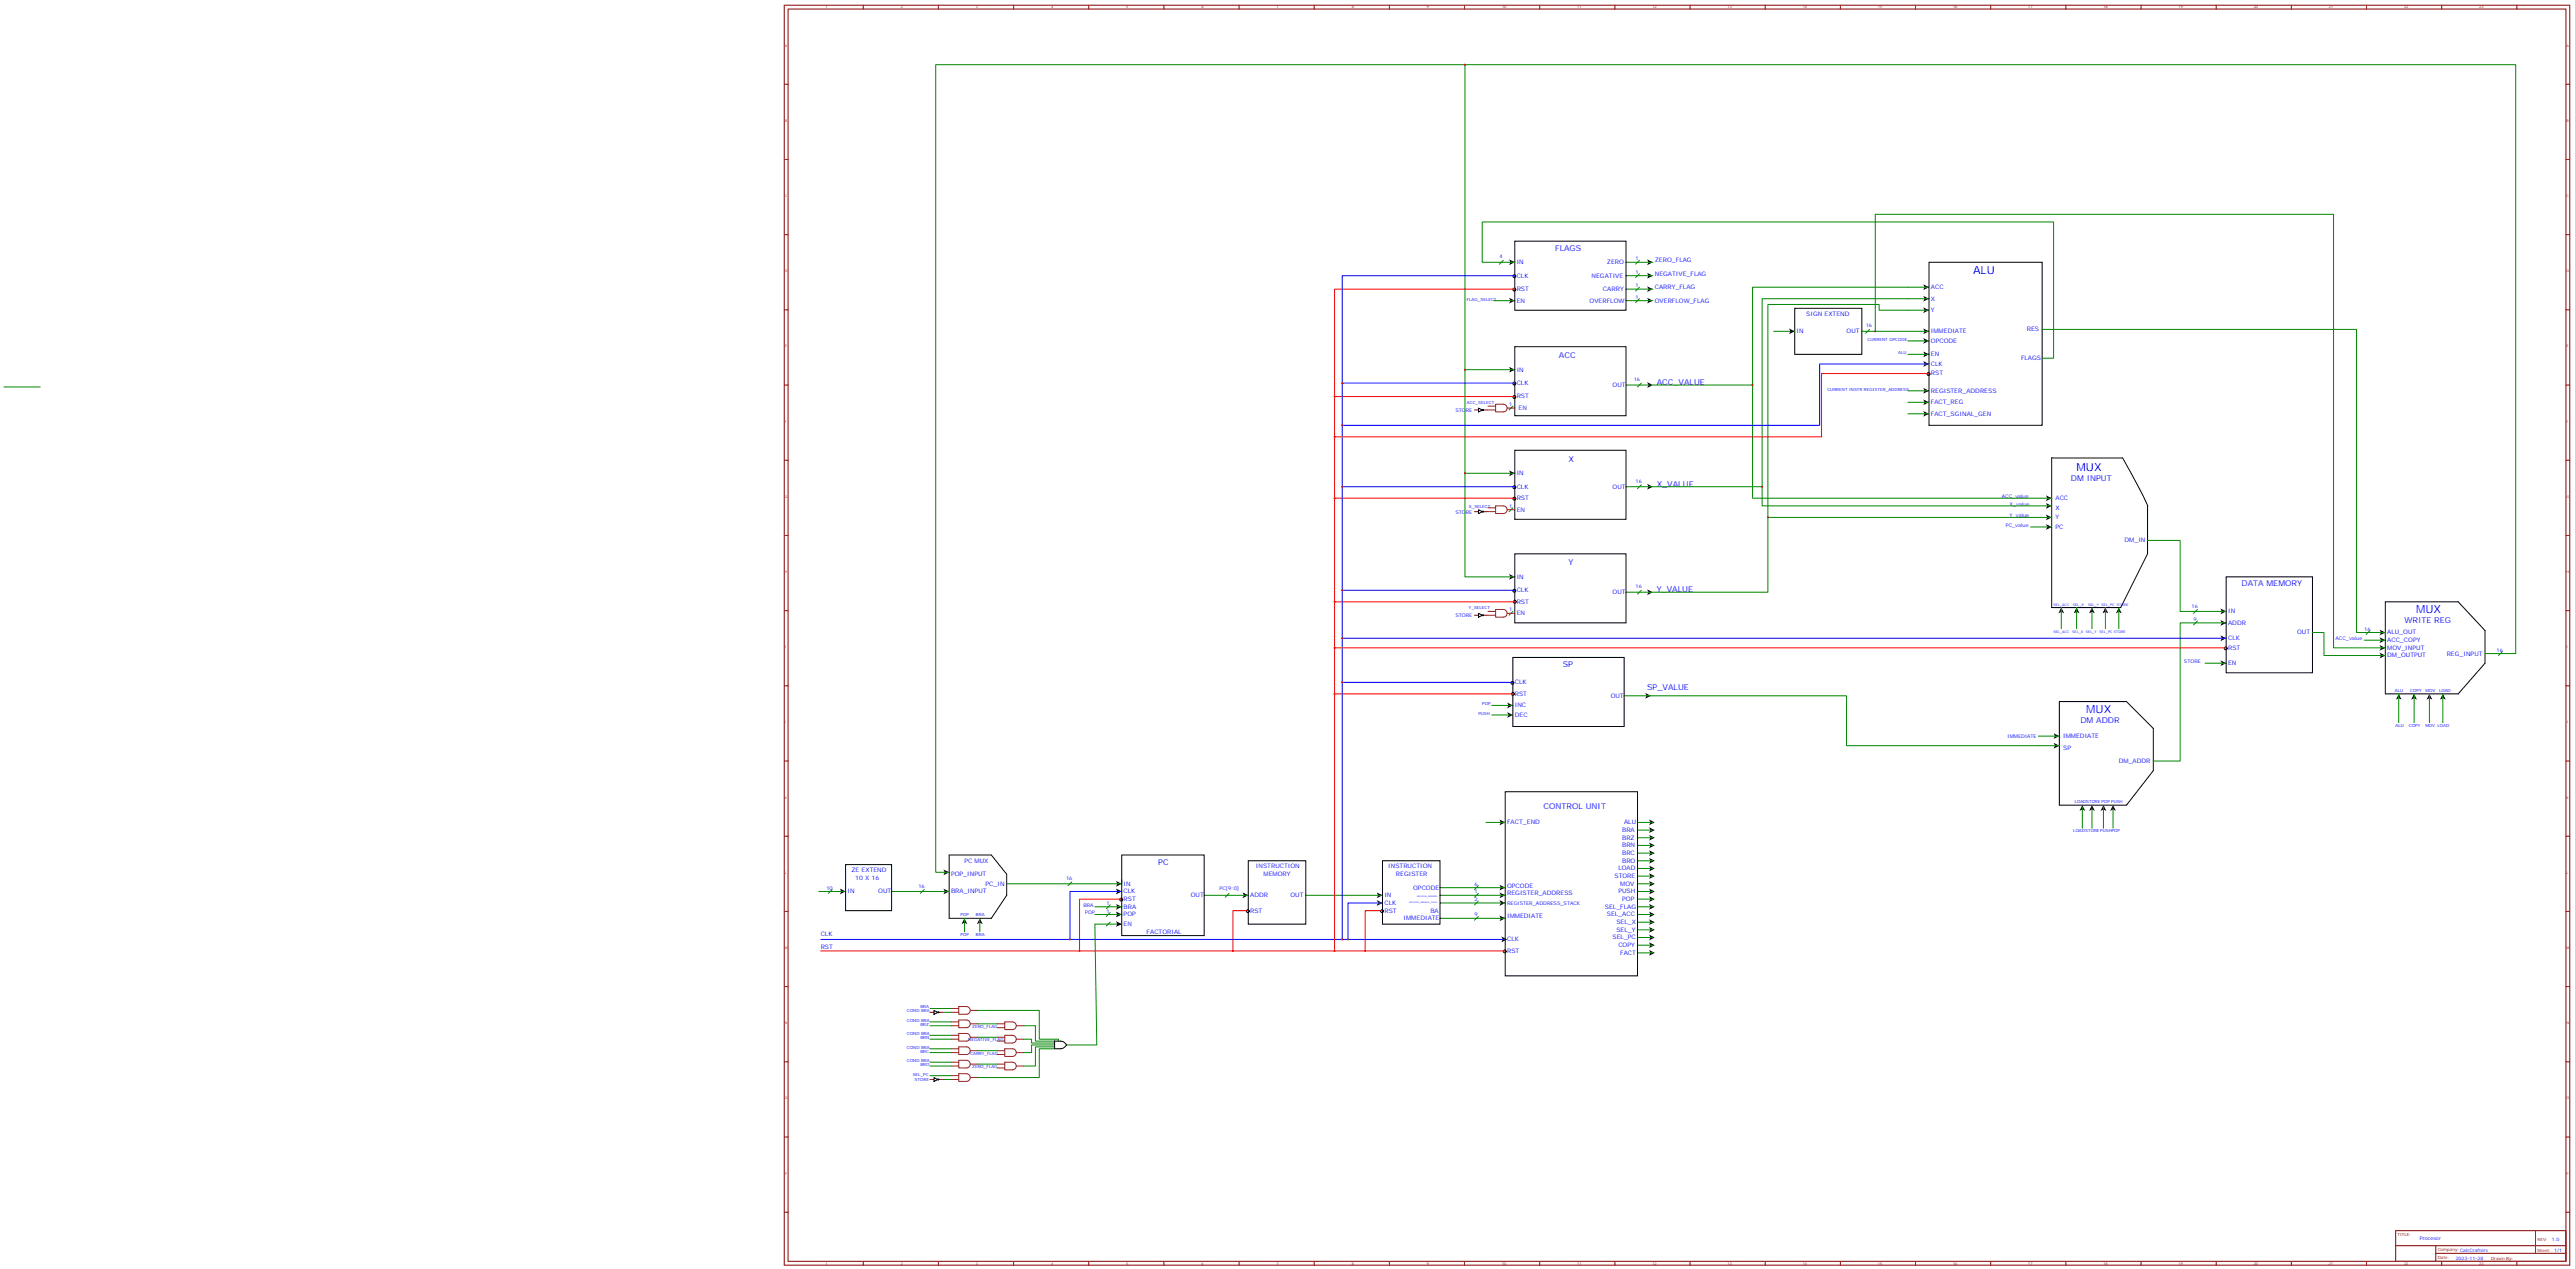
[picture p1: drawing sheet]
<svg xmlns="http://www.w3.org/2000/svg" width="2369mm" height="1167mm" viewBox="0 0 2369 1167" stroke-linecap="round" stroke-linejoin="round" font-family="sans-serif">
<defs><g id="words">
<g font-size="10.2" fill="#00f">
<text x="1815" y="252">ALU</text>
<text x="1910" y="433">MUX</text>
<text x="2222" y="564">MUX</text>
<text x="1919" y="656">MUX</text>
</g>
<g font-size="7.4" fill="#00f">
<text x="1431" y="231">FLAGS</text>
<text x="1434" y="329">ACC</text>
<text x="1524" y="354">ACC_VALUE</text>
<text x="1443" y="425">X</text>
<text x="1905" y="442">DM INPUT</text>
<text x="1524" y="448">X_VALUE</text>
<text x="1443" y="520">Y</text>
<text x="2062" y="539">DATA MEMORY</text>
<text x="1524" y="545">Y_VALUE</text>
<text x="2212" y="573">WRITE REG</text>
<text x="1438" y="613">SP</text>
<text x="1515" y="635">SP_VALUE</text>
<text x="1914" y="664">DM ADDR</text>
<text x="1420" y="744">CONTROL UNIT</text>
<text x="1065" y="795">PC</text>
</g>
<g font-size="5.6" fill="#00f">
<text x="1395" y="243">IN</text>
<text x="1478" y="243">ZERO</text>
<text x="1522" y="241">ZERO_FLAG</text>
<text x="1395" y="255">CLK</text>
<text x="1464" y="255">NEGATIVE</text>
<text x="1522" y="254">NEGATIVE_FLAG</text>
<text x="1395" y="268">RST</text>
<text x="1475" y="268">CARRY</text>
<text x="1522" y="266">CARRY_FLAG</text>
<text x="1776" y="266">ACC</text>
<text x="1395" y="278">EN</text>
<text x="1462" y="278">OVERFLOW</text>
<text x="1522" y="278">OVERFLOW_FLAG</text>
<text x="1776" y="276">X</text>
<text x="1776" y="287">Y</text>
<text x="1662" y="291">SIGN EXTEND</text>
<text x="1864" y="305">RES</text>
<text x="1653" y="306">IN</text>
<text x="1699" y="306">OUT</text>
<text x="1776" y="306">IMMEDIATE</text>
<text x="1776" y="315">OPCODE</text>
<text x="1776" y="328">EN</text>
<text x="1859" y="331">FLAGS</text>
<text x="1395" y="342">IN</text>
<text x="1776" y="336">CLK</text>
<text x="1776" y="345">RST</text>
<text x="1395" y="354">CLK</text>
<text x="1483" y="356">OUT</text>
<text x="1776" y="361">REGISTER_ADDRESS</text>
<text x="1395" y="366">RST</text>
<text x="1776" y="372">FACT_REG</text>
<text x="1397" y="377">EN</text>
<text x="1776" y="382">FACT_SGINAL_GEN</text>
<text x="1395" y="437">IN</text>
<text x="1395" y="449">CLK</text>
<text x="1483" y="449">OUT</text>
<text x="1395" y="460">RST</text>
<text x="1891" y="460">ACC</text>
<text x="1395" y="470">EN</text>
<text x="1891" y="469">X</text>
<text x="1891" y="478">Y</text>
<text x="1891" y="486">PC</text>
<text x="1954" y="499">DM_IN</text>
<text x="1395" y="532">IN</text>
<text x="1395" y="545">CLK</text>
<text x="1483" y="546">OUT</text>
<text x="1395" y="555">RST</text>
<text x="2050" y="564">IN</text>
<text x="1395" y="566">EN</text>
<text x="2050" y="575">ADDR</text>
<text x="2113" y="583">OUT</text>
<text x="2196" y="583">ALU_OUT</text>
<text x="2050" y="589">CLK</text>
<text x="2196" y="590">ACC_COPY</text>
<text x="2050" y="597">RST</text>
<text x="2196" y="597">MOV_INPUT</text>
<text x="2196" y="605">DM_OUTPUT</text>
<text x="2251" y="603">REG_INPUT</text>
<text x="2050" y="612">EN</text>
<text x="1393" y="629">CLK</text>
<text x="1393" y="640">RST</text>
<text x="1482" y="642">OUT</text>
<text x="1393" y="650">INC</text>
<text x="1393" y="659">DEC</text>
<text x="1898" y="679">IMMEDIATE</text>
<text x="1898" y="689">SP</text>
<text x="1949" y="702">DM_ADDR</text>
<text x="1386" y="758">FACT_END</text>
<text x="1494" y="758">ALU</text>
<text x="1492" y="765">BRA</text>
<text x="1492" y="772">BRZ</text>
<text x="1492" y="779">BRN</text>
<text x="1492" y="786">BRC</text>
<text x="887" y="793">PC MUX</text>
<text x="1492" y="793">BRO</text>
<text x="783" y="802">ZE EXTEND</text>
<text x="1155" y="799">INSTRUCTION</text>
<text x="1277" y="799">INSTRUCTION</text>
<text x="1489" y="800">LOAD</text>
<text x="787" y="809">10 X 16</text>
<text x="875" y="806">POP_INPUT</text>
<text x="1162" y="806">MEMORY</text>
<text x="1284" y="806">REGISTER</text>
<text x="1485" y="807">STORE</text>
<text x="907" y="814">PC_IN</text>
<text x="1034" y="814">IN</text>
<text x="1490" y="814">MOV</text>
<text x="780" y="821">IN</text>
<text x="808" y="821">OUT</text>
<text x="875" y="821">BRA_INPUT</text>
<text x="1034" y="821">CLK</text>
<text x="1300" y="818">OPCODE</text>
<text x="1386" y="816">OPCODE</text>
<text x="1489" y="821">PUSH</text>
<text x="1095" y="825">OUT</text>
<text x="1150" y="825">ADDR</text>
<text x="1187" y="825">OUT</text>
<text x="1274" y="825">IN</text>
<text x="1386" y="823">REGISTER_ADDRESS</text>
<text x="1034" y="829">RST</text>
<text x="1274" y="832">CLK</text>
<text x="1492" y="829">POP</text>
<text x="1034" y="836">BRA</text>
<text x="1150" y="839">RST</text>
<text x="1274" y="839">RST</text>
<text x="1316" y="839">BA</text>
<text x="1476" y="836">SEL_FLAG</text>
<text x="1034" y="843">POP</text>
<text x="1386" y="844">IMMEDIATE</text>
<text x="1478" y="843">SEL_ACC</text>
<text x="1034" y="851">EN</text>
<text x="1291" y="846">IMMEDIATE</text>
<text x="1487" y="850">SEL_X</text>
<text x="1487" y="857">SEL_Y</text>
<text x="755" y="860">CLK</text>
<text x="1055" y="859">FACTORIAL</text>
<text x="1483" y="864">SEL_PC</text>
<text x="1386" y="866">CLK</text>
<text x="755" y="873">RST</text>
<text x="1489" y="871">COPY</text>
<text x="1386" y="876">RST</text>
<text x="1490" y="878">FACT</text>
</g>
<g font-size="4.6" fill="#00f">
<text x="1379" y="238">4</text>
<text x="1505" y="239">1</text>
<text x="1505" y="252">1</text>
<text x="1505" y="264">1</text>
<text x="1505" y="275">1</text>
<text x="1716" y="301">16</text>
<text x="1503" y="351">16</text>
<text x="1388" y="373">1</text>
<text x="1339" y="379">STORE</text>
<text x="1505" y="444">16</text>
<text x="1841" y="458">ACC_value</text>
<text x="1388" y="467">1</text>
<text x="1849" y="465">X_value</text>
<text x="1339" y="472">STORE</text>
<text x="1849" y="476">Y_value</text>
<text x="1845" y="485">PC_value</text>
<text x="1505" y="541">16</text>
<text x="1388" y="562">1</text>
<text x="2016" y="559">16</text>
<text x="1339" y="567">STORE</text>
<text x="2018" y="571">9</text>
<text x="2175" y="580">16</text>
<text x="2148" y="589">ACC_value</text>
<text x="2297" y="599">16</text>
<text x="2009" y="610">STORE</text>
<text x="1847" y="679">IMMEDIATE</text>
<text x="981" y="809">16</text>
<text x="1356" y="814">6</text>
<text x="760" y="818">10</text>
<text x="845" y="816">16</text>
<text x="1122" y="818">PC[9:0]</text>
<text x="1356" y="821">1</text>
<text x="997" y="834">BRA</text>
<text x="1018" y="832">1</text>
<text x="1356" y="829">2</text>
<text x="1386" y="832">REGISTER_ADDRESS_STACK</text>
<text x="1018" y="839">1</text>
<text x="998" y="841">POP</text>
<text x="1356" y="843">9</text>
<text x="2226" y="1141">Procesor</text>
</g>
<g font-size="4.2" fill="#00f">
<text x="2348" y="1141">1.0</text>
<text x="2259" y="1158">2023-11-28</text>
</g>
<g font-size="3.9" fill="#00f">
<text x="1349" y="276">FLAG_SELECT</text>
<text x="1718" y="313">CURRENT OPCODE</text>
<text x="1746" y="326">ALU</text>
<text x="1681" y="359">CURRENT INSTR REGISTER_ADDRESS</text>
<text x="1349" y="372">ACC_SELECT</text>
<text x="1351" y="467">X_SELECT</text>
<text x="1351" y="560">Y_SELECT</text>
<text x="2203" y="636">ALU</text>
<text x="2217" y="636">COPY</text>
<text x="2231" y="636">MOV</text>
<text x="2244" y="636">LOAD</text>
<text x="1363" y="649">POP</text>
<text x="1360" y="657">PUSH</text>
<text x="2204" y="668">ALU</text>
<text x="2216" y="668">COPY</text>
<text x="2231" y="668">MOV LOAD</text>
<text x="1909" y="739">LOADSTORE POP PUSH</text>
<text x="1907" y="765">LOADSTOREPUSHPOP</text>
<text x="884" y="843">POP</text>
<text x="898" y="843">BRA</text>
<text x="884" y="860">POP</text>
<text x="898" y="860">BRA</text>
<text x="847" y="927">BRA</text>
<text x="834" y="931">COND BRA</text>
<text x="834" y="940">COND BRA</text>
<text x="847" y="943">BRZ</text>
<text x="894" y="945">ZERO_FLAG</text>
<text x="834" y="952">COND BRA</text>
<text x="847" y="956">BRN</text>
<text x="891" y="957">NEGATIVE_FLAG</text>
<text x="834" y="964">COND BRA</text>
<text x="847" y="968">BRC</text>
<text x="893" y="970">CARRY_FLAG</text>
<text x="834" y="977">COND BRA</text>
<text x="847" y="980">BRO</text>
<text x="894" y="982">ZERO_FLAG</text>
<text x="840" y="989">SEL_PC</text>
<text x="841" y="994">STORE</text>
</g>
<g font-size="3.9" fill="#800">
<text x="2206" y="1136">TITLE:</text>
<text x="2334" y="1141">REV:</text>
<text x="2242" y="1150">Company:CalcCrafters</text>
<text x="2334" y="1151">Sheet: 1/1</text>
<text x="2242" y="1158">Date:</text>
<text x="2292" y="1158">Drawn By:</text>
</g>
<g font-size="3.2" fill="#800">
<text x="760" y="8">1</text>
<text x="829" y="8">2</text>
<text x="898" y="8">3</text>
<text x="967" y="8">4</text>
<text x="1036" y="8">5</text>
<text x="1105" y="8">6</text>
<text x="1174" y="8">7</text>
<text x="1244" y="8">8</text>
<text x="1313" y="8">9</text>
<text x="1382" y="8">10</text>
<text x="1451" y="8">11</text>
<text x="1520" y="8">12</text>
<text x="1589" y="8">13</text>
<text x="1658" y="8">14</text>
<text x="1728" y="8">15</text>
<text x="1797" y="8">16</text>
<text x="1866" y="8">17</text>
<text x="1935" y="8">18</text>
<text x="2004" y="8">19</text>
<text x="2073" y="8">20</text>
<text x="2142" y="8">21</text>
<text x="2212" y="8">22</text>
<text x="2281" y="8">23</text>
<text x="722" y="43">A</text>
<text x="2361" y="43">A</text>
<text x="722" y="112">B</text>
<text x="2361" y="112">B</text>
<text x="722" y="181">C</text>
<text x="2361" y="181">C</text>
<text x="722" y="250">D</text>
<text x="2361" y="250">D</text>
<text x="722" y="319">E</text>
<text x="2361" y="319">E</text>
<text x="722" y="389">F</text>
<text x="2361" y="389">F</text>
<text x="722" y="458">G</text>
<text x="2361" y="458">G</text>
<text x="722" y="527">H</text>
<text x="2361" y="527">H</text>
<text x="722" y="596">I</text>
<text x="2361" y="596">I</text>
<text x="722" y="665">J</text>
<text x="2361" y="665">J</text>
<text x="722" y="734">K</text>
<text x="2361" y="734">K</text>
<text x="722" y="803">L</text>
<text x="2361" y="803">L</text>
<text x="722" y="873">M</text>
<text x="2361" y="873">M</text>
<text x="722" y="942">N</text>
<text x="2361" y="942">N</text>
<text x="722" y="1011">O</text>
<text x="2361" y="1011">O</text>
<text x="722" y="1080">P</text>
<text x="2361" y="1080">P</text>
<text x="760" y="1163">1</text>
<text x="829" y="1163">2</text>
<text x="898" y="1163">3</text>
<text x="967" y="1163">4</text>
<text x="1036" y="1163">5</text>
<text x="1105" y="1163">6</text>
<text x="1174" y="1163">7</text>
<text x="1244" y="1163">8</text>
<text x="1313" y="1163">9</text>
<text x="1382" y="1163">10</text>
<text x="1451" y="1163">11</text>
<text x="1520" y="1163">12</text>
<text x="1589" y="1163">13</text>
<text x="1658" y="1163">14</text>
<text x="1728" y="1163">15</text>
<text x="1797" y="1163">16</text>
<text x="1866" y="1163">17</text>
<text x="1935" y="1163">18</text>
<text x="2004" y="1163">19</text>
<text x="2073" y="1163">20</text>
<text x="2142" y="1163">21</text>
<text x="2212" y="1163">22</text>
<text x="2281" y="1163">23</text>
</g>
<g font-size="3.2" fill="#00f">
<text x="1889" y="557">SEL_ACC</text>
<text x="1907" y="557">SEL_X</text>
<text x="1921" y="557">SEL_Y</text>
<text x="1933" y="557">SEL_PC STORE</text>
<text x="1889" y="582">SEL_ACC</text>
<text x="1906" y="582">SEL_X</text>
<text x="1919" y="582">SEL_Y</text>
<text x="1931" y="582">SEL_PC STORE</text>
</g>
<g font-size="1.8" fill="#00f">
<text x="1304" y="825">REGISTER_ADDRESS</text>
<text x="1296" y="830">REGISTER_ADDRESS_STACK</text>
</g>
</g></defs>
<g fill="none" stroke="#870000" stroke-width=".92">
<path d="M721 5h1643v1158h-1643zM725 8h1635v1152h-1635zM794 5v3M863 5v3M932 5v3M1002 5v3M1071 5v3M1140 5v3M1209 5v3M1278 5v3M1347 5v3M1416 5v3"/>
<path d="M1486 5v3M1555 5v3M1624 5v3M1693 5v3M1762 5v3M1831 5v3M1900 5v3M1970 5v3M2039 5v3M2108 5v3M2177 5v3M2246 5v3"/>
<path d="M2315 5v3M721 77h4M2360 77h4M721 147h4M2360 147h4M721 216h4M2360 216h4M721 285h4M2360 285h4M721 354h4M2360 354h4M1356 377h4"/>
<path d="M1365 377h3M721 423h4M2360 423h4M1356 470h4M1365 470h3M721 492h4M2360 492h4M721 561h4M1356 566h4M1365 566h3M2360 561h4M721 631h4"/>
<path d="M2360 631h4M721 700h4M2360 700h4M721 769h4M2360 769h4M721 838h4M2360 838h4M721 907h4M2360 907h4M855 931h4M864 931h3M721 976h4"/>
<path d="M2360 976h4M855 993h4M864 993h3M721 1045h4M2360 1045h4M721 1115h4M2360 1115h4M2204 1132h156v28h-156zM2332 1132v20M794 1160v3M863 1160v3M932 1160v3"/>
<path d="M1002 1160v3M1071 1160v3M1140 1160v3M1209 1160v3M1278 1160v3M1347 1160v3M1416 1160v3M1486 1160v3M1555 1160v3M1624 1160v3M1693 1160v3M1762 1160v3"/>
<path d="M1831 1160v3M1900 1160v3M1970 1160v3M2039 1160v3M2108 1160v3M2177 1160v3M2204 1145h156M2241 1152h119M2241 1145v15M2246 1160v3M2315 1160v3"/>
</g>
<g fill="none" stroke="#000" stroke-width=".92">
<path d="M1393 222h103v63h-103zM1774 241h105v150h-105zM1651 283h62v43h-62zM1393 319h103v63h-103zM1360 375l4 2-4 2zM1393 414h103v64h-103zM1887 421h66l3 6a252 252 0 0 1 20 38v44l-25 50h-64zM1360 469l4 2-4 1zM1393 509h103v64h-103zM2048 530h79v89h-79zM2194 553h67l25 27v30l-25 28h-67zM1360 564l4 2-4 2z"/>
<path d="M1392 605h102v63h-102zM1894 645h62l25 25v39l-25 31h-62zM1385 728h121v169h-121zM778 795h42v42h-42zM873 786h39l14 18v19l-14 21h-39zM1032 786h76v74h-76zM1148 791h53v59h-53zM1272 791h53v59h-53zM859 929l4 2-4 2zM975 964h-5v-7h5a7 7 0 0 1 6 4 7 7 0 0 1-6 3M859 991l4 2-4 1z"/>
<circle cx="1393" cy="254" r="1.3"/>
<circle cx="1393" cy="266" r="1.3"/>
<circle cx="1393" cy="353" r="1.3"/>
<circle cx="1774" cy="344" r="1.3"/>
<circle cx="1364" cy="377" r=".5"/>
<circle cx="1393" cy="365" r="1.3"/>
<circle cx="1393" cy="459" r="1.3"/>
<circle cx="1393" cy="448" r="1.3"/>
<circle cx="1364" cy="470" r=".5"/>
<circle cx="1393" cy="543" r="1.3"/>
<circle cx="1393" cy="553" r="1.3"/>
<circle cx="1364" cy="566" r=".5"/>
<circle cx="2047" cy="596" r="1.3"/>
<circle cx="1391" cy="628" r="1.3"/>
<circle cx="1392" cy="638" r="1.3"/>
<circle cx="1031" cy="827" r="1.3"/>
<circle cx="1148" cy="838" r="1.3"/>
<circle cx="1271" cy="838" r="1.3"/>
<circle cx="1384" cy="875" r="1.3"/>
<circle cx="863" cy="931" r=".5"/>
<circle cx="863" cy="993" r=".5"/>
</g>
<g fill="#000">
<path d="M1388 239l5 2-5 3 2-3zM1515 251l5 3-5 2 2-2zM1515 239l5 2-5 3 2-3zM1388 274l5 2-5 3 2-3zM1515 274l5 2-5 3 2-3zM1515 263l5 3-5 2 2-2zM1769 261l5 3-5 3 2-3zM1769 272l5 3-5 2 2-2zM1769 283l5 2-5 3 2-3zM1646 302l5 3-5 2 1-2zM1769 311l5 2-5 3 2-3zM1769 302l5 3-5 2 2-2z"/>
<path d="M1388 337l5 3-5 3 2-3zM1769 332l5 3-5 2 2-2zM1769 323l5 3-5 2 2-2zM1515 351l5 3-5 3 2-3zM1769 357l5 2-5 3 2-3zM1769 367l5 3-5 3 2-3zM1769 378l5 3-5 2 2-2zM1388 433l5 2-5 3 2-3zM1515 445l5 3-5 2 2-2zM1882 455l5 3-5 3 1-3zM1882 473l5 3-5 2 1-2zM1882 463l5 2-5 3 1-3z"/>
<path d="M1882 482l5 3-5 2 1-2zM1388 528l5 2-5 3 2-3zM1515 542l5 3-5 2 2-2zM1896 559l3 5-3-1-2 1zM1910 559l3 5-3-1-2 1zM1924 559l3 5-3-1-2 1zM1937 559l2 5-2-1-3 1zM1949 559l3 5-3-1-3 1zM2043 570l5 3-5 2 1-2zM2043 560l5 2-5 3 1-3zM2043 584l5 3-5 3 1-3zM2189 586l5 3-5 2 1-2z"/>
<path d="M2189 579l5 3-5 2 1-2zM2189 593l5 3-5 2 1-2zM2043 607l5 3-5 2 1-2zM2189 600l5 3-5 2 1-2zM1513 637l6 3-6 2 2-2zM2207 638l2 5-2-1-3 1zM2221 638l2 5-2-1-3 1zM2235 638l2 5-2-1-3 1zM2247 638l3 5-3-1-2 1zM1386 655l6 2-6 3 2-3zM1386 646l6 3-6 2 2-2zM1889 674l5 3-5 2 1-2z"/>
<path d="M1889 683l5 3-5 2 1-2zM1379 754l6 2-6 3 2-3zM1517 754l5 2-5 3 1-3zM1916 740l2 6-2-2-3 2zM1924 740l3 6-3-2-2 2zM1935 740l3 6-3-2-3 2zM1944 740l2 6-2-2-3 2zM1517 775l5 2-5 3 1-3zM1517 768l5 2-5 3 1-3zM1517 761l5 2-5 3 1-3zM1517 796l5 3-5 2 1-2zM1517 789l5 2-5 3 1-3z"/>
<path d="M1517 782l5 2-5 3 1-3zM773 817l5 3-5 2 1-2zM868 817l5 3-5 2 1-2zM868 799l5 3-5 3 1-3zM1027 817l5 3-5 2 1-2zM1027 810l5 3-5 2 1-2zM1379 814l6 2-6 3 2-3zM1517 817l5 3-5 2 1-2zM1517 810l5 3-5 2 1-2zM1517 803l5 3-5 2 1-2zM1027 831l5 3-5 2 1-2zM1143 821l5 2-5 3 1-3z"/>
<path d="M1266 828l6 2-6 3 2-3zM1266 821l6 2-6 3 2-3zM1379 828l6 2-6 3 2-3zM1379 821l6 2-6 3 2-3zM1517 831l5 3-5 2 1-2zM1517 824l5 3-5 2 1-2zM887 844l3 6-3-2-2 2zM901 844l3 6-3-2-2 2zM1027 838l5 3-5 3 1-3zM1027 847l5 3-5 2 1-2zM1379 842l6 2-6 3 2-3zM1517 852l5 3-5 3 1-3z"/>
<path d="M1517 845l5 3-5 3 1-3zM1517 838l5 3-5 3 1-3zM1381 861l5 3-5 2 1-2zM1517 874l5 2-5 3 1-3zM1517 866l5 3-5 3 1-3zM1517 859l5 3-5 3 1-3z"/>
</g>
<g fill="none" stroke="#008700" stroke-width=".92">
<path d="M1348 59v281h45M1383 239l-4 4M1508 239l-3 4M1393 241h-30v-37h526v125h-10M1496 254h24M1496 241h24M1508 252l-3 3M1374 276h19M1496 276h24M1496 266h24M1508 264l-3 4M1508 275l-3 3"/>
<path d="M1774 264h-162v90h-116M1774 275h-153v173h-125M1774 285h-45v-5h-103v265h-130M1632 305h19M1713 305h61M1720 303l-4 3M1725 305v-108h422v399h47M1755 313h19M1879 303h289v279h26v1M1348 340v95h45M1755 326h19M4 356h33"/>
<path d="M1510 352l-4 4M1612 354v104h275M1755 359h19M1392 373l-4 4M1755 370h19M1755 381h19M1348 435v95h45M1510 446l-4 3M1621 448v17h266M1392 467l-4 3M1626 476h261M1868 485h19"/>
<path d="M1976 497h30v65h42M1510 543l-4 3M1896 559v19M1910 559v19M1924 559v19M1937 559v19M1949 559v19M1392 562l-4 4M2021 571l-3 4M2021 560l-3 4M2048 573h-42v127h-25M2180 580l-3 3"/>
<path d="M2127 582h11v21h56M2175 589h19M2302 599l-4 4M2028 610h20M2286 601h28v-542h-1453v743h12M1494 640h205v46h195M2207 638v26M2221 638v26M2235 638v26M2247 638v26M1372 649h20M1372 657h20"/>
<path d="M1875 677h19M1367 756h18M1506 756h14M1916 742v20M1924 742v20M1935 742v20M1944 742v20M1506 777h14M1506 770h14M1506 763h14M1506 799h14M1506 791h14"/>
<path d="M1506 784h14M753 820h25M766 818l-4 3M820 820h53M850 818l-3 3M986 811l-4 3M1032 809v4h-106M1325 816h60M1360 814l-4 4M1506 820h14M1506 813h14M1506 806h14"/>
<path d="M1007 834h25M1021 832l-3 4M1021 839l-3 4M1108 823h40M1131 821l-4 4M1201 823h71M1325 830h60M1325 823h60M1360 821l-4 4M1360 829l-4 3M1506 834h14M1506 827h14"/>
<path d="M887 844v13M901 844v13M1007 841h25M1021 848l-3 3M1032 850h-25l2 111h-28M1325 844h60M1360 843l-4 3M1506 855h14M1506 848h14M1506 841h14M1506 876h14M1506 869h14"/>
<path d="M1506 862h14M855 940h20M855 927h20M867 931h8M900 929h56v27h18v1M855 952h20M855 956h20M855 943h20M900 954h17M900 941h17M942 956h7v3h21M942 943h10v14h18"/>
<path d="M855 977h20M855 968h20M855 964h20M900 978h17M900 966h17M970 964h-14v27h-56M970 963h-18v17h-10M970 961h-21v7h-7M855 989h20M855 980h20M867 993h8"/>
</g>
<path d="M1393 266h-165v99M1774 343h-98v59h-448M1393 365h-165v93M1393 458h-165v95M1393 553h-165v85M1228 596h820M1392 638h-164v236M1032 827h-39v47h141M1148 837h-14v37h122M1272 837h-16v37h129M755 874h238" fill="none" stroke="#f00" stroke-width=".92"/>
<path d="M1393 254h-158v98M1774 335h-100v56h-439M1393 352h-158v96M1393 448h-158v95M1393 543h-158v84M1235 587h813M1392 627h-157v237M1032 820h-48v44h256M1272 830h-32v34h145M755 864h229" fill="none" stroke="#00f" stroke-width=".92"/>
<g fill="none" stroke="#8c2424" stroke-width=".92">
<path d="M1369 373h7M1369 377h7M1376 372h7a4 4 0 0 1 3 3 4 4 0 0 1-3 4h-7zM1386 375h7M1369 467h7M1369 470h7M1376 465h7a4 4 0 0 1 3 4 4 4 0 0 1-3 3h-7zM1386 469h7M1369 562h7M1369 566h7M1376 560h7a4 4 0 0 1 3 4 4 4 0 0 1-3 3h-7zM1386 564h7"/>
<path d="M875 927h7M875 931h7M875 940h7M882 926h7a4 4 0 0 1 4 3 4 4 0 0 1-4 4h-7zM882 938h7a4 4 0 0 1 4 3 4 4 0 0 1-4 4h-7zM893 929h7M924 940h7a4 4 0 0 1 4 3 4 4 0 0 1-4 4h-7zM875 943h7M875 956h7M875 952h7M882 950h7a4 4 0 0 1 4 4 4 4 0 0 1-4 3h-7zM893 941h7"/>
<path d="M893 954h7M917 941h7M917 945h7M917 954h7M917 957h7M924 952h7a4 4 0 0 1 4 4 4 4 0 0 1-4 3h-7zM935 943h7M935 956h7M875 968h7M875 977h7M875 964h7M882 975h7a4 4 0 0 1 4 3 4 4 0 0 1-4 4h-7z"/>
<path d="M882 963h7a4 4 0 0 1 4 3 4 4 0 0 1-4 4h-7zM893 966h7M893 978h7M917 966h7M917 970h7M917 978h7M924 964h7a4 4 0 0 1 4 4 4 4 0 0 1-4 3h-7zM924 977h7a4 4 0 0 1 4 3 4 4 0 0 1-4 4h-7zM935 968h7M875 980h7M875 989h7M875 993h7"/>
<path d="M882 987h7a4 4 0 0 1 4 4 4 4 0 0 1-4 3h-7zM893 991h7M917 982h7M935 980h7"/>
</g>
<g fill="#c00">
<circle cx="1134" cy="874" r=".9"/>
<circle cx="1256" cy="874" r=".9"/>
<circle cx="1240" cy="864" r=".9"/>
<circle cx="1725" cy="305" r=".9"/>
<circle cx="1348" cy="59" r=".9"/>
<circle cx="1348" cy="340" r=".9"/>
<circle cx="1348" cy="435" r=".9"/>
<circle cx="1228" cy="874" r=".9"/>
<circle cx="1228" cy="638" r=".9"/>
<circle cx="1228" cy="553" r=".9"/>
<circle cx="1228" cy="458" r=".9"/>
<circle cx="1228" cy="365" r=".9"/>
<circle cx="1235" cy="864" r=".9"/>
<circle cx="1235" cy="627" r=".9"/>
<circle cx="1235" cy="543" r=".9"/>
<circle cx="1235" cy="448" r=".9"/>
<circle cx="1235" cy="352" r=".9"/>
<circle cx="1235" cy="391" r=".9"/>
<circle cx="1228" cy="402" r=".9"/>
<circle cx="1235" cy="587" r=".9"/>
<circle cx="1228" cy="596" r=".9"/>
<circle cx="1612" cy="354" r=".9"/>
<circle cx="1621" cy="448" r=".9"/>
<circle cx="1626" cy="476" r=".9"/>
<circle cx="993" cy="874" r=".9"/>
<circle cx="984" cy="864" r=".9"/>
</g>
<use href="#words"/>
</svg>
